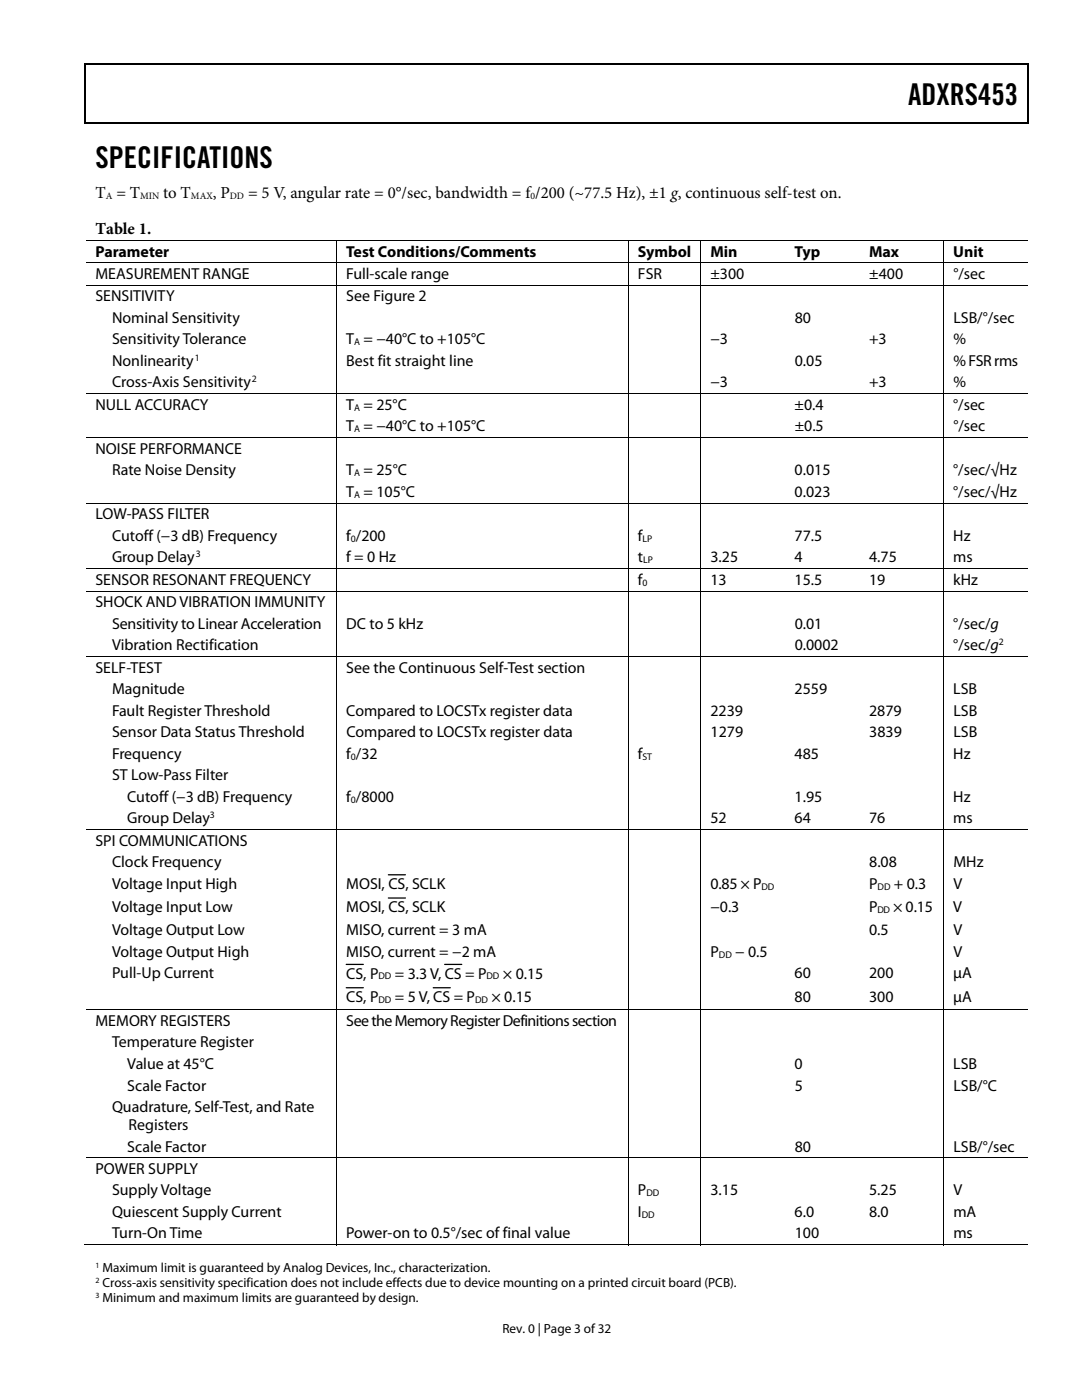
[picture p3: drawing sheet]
<svg xmlns="http://www.w3.org/2000/svg" width="216mm" height="279mm" viewBox="0 0 216 279" stroke-linecap="round" stroke-linejoin="round" font-family="sans-serif">
<defs><g id="words">
<g font-size="6">
<text x="181.2" y="21">ADXRS453</text>
<text x="19" y="33.6">SPECIFICATIONS</text>
</g>
<g font-size="3.3">
<text x="19" y="39.5">T = T</text>
<text x="32.6" y="39.5">to T</text>
<text x="42.5" y="39.5">, P</text>
<text x="49.5" y="39.5">= 5 V, angular rate = 0°/sec, bandwidth = f /200 (~77.5 Hz), ±1 g, continuous self-test on.</text>
<text x="19.1" y="46.6">Table 1.</text>
</g>
<g font-size="3.2">
<text x="19" y="51.2">Parameter</text>
<text x="69.1" y="51.2">Test Conditions/Comments</text>
<text x="127.3" y="51.2">Symbol</text>
<text x="141.7" y="51.2">Min</text>
<text x="158.6" y="51.2">Typ</text>
<text x="173.4" y="51.2">Max</text>
<text x="190.2" y="51.2">Unit</text>
<text x="19" y="55.7">MEASUREMENT RANGE</text>
<text x="69.1" y="55.7">Full-scale range</text>
<text x="127.3" y="55.7">FSR</text>
<text x="141.8" y="55.7">±300</text>
<text x="173.4" y="55.7">±400</text>
<text x="190.3" y="55.7">°/sec</text>
<text x="19" y="60.1">SENSITIVITY</text>
<text x="22.4" y="64.4">Nominal Sensitivity</text>
<text x="69.1" y="60.1">See Figure 2</text>
<text x="158.6" y="64.4">80</text>
<text x="190.2" y="64.4">LSB/°/sec</text>
<text x="22.4" y="68.7">Sensitivity Tolerance</text>
<text x="69.1" y="68.7">T = −40°C to +105°C</text>
<text x="141.8" y="68.7">−3</text>
<text x="173.4" y="68.7">+3</text>
<text x="190.2" y="68.7">%</text>
<text x="22.4" y="73">Nonlinearity</text>
<text x="22.4" y="77.3">Cross-Axis Sensitivity</text>
<text x="69.1" y="73">Best fit straight line</text>
<text x="141.8" y="77.3">−3</text>
<text x="158.6" y="73">0.05</text>
<text x="173.4" y="77.3">+3</text>
<text x="190.2" y="77.3">%</text>
<text x="190.2" y="73">% FSR rms</text>
<text x="19" y="81.8">NULL ACCURACY</text>
<text x="69.1" y="81.8">T = 25°C</text>
<text x="158.6" y="81.8">±0.4</text>
<text x="190.2" y="81.8">°/sec</text>
<text x="69.1" y="86.1">T = −40°C to +105°C</text>
<text x="158.6" y="86.1">±0.5</text>
<text x="190.2" y="86.1">°/sec</text>
<text x="19" y="90.6">NOISE PERFORMANCE</text>
<text x="22.4" y="94.8">Rate Noise Density</text>
<text x="69.1" y="94.8">T = 25°C</text>
<text x="158.6" y="94.8">0.015</text>
<text x="190.2" y="94.8">°/sec/√Hz</text>
<text x="69.1" y="99.1">T = 105°C</text>
<text x="158.6" y="99.1">0.023</text>
<text x="190.2" y="99.1">°/sec/√Hz</text>
<text x="19" y="103.6">LOW-PASS FILTER</text>
<text x="22.4" y="107.9">Cutoff (−3 dB) Frequency</text>
<text x="69.1" y="107.9">f /200</text>
<text x="127.3" y="107.9">f</text>
<text x="158.6" y="107.9">77.5</text>
<text x="190.2" y="107.9">Hz</text>
<text x="22.4" y="112.2">Group Delay</text>
<text x="69.1" y="112.2">f = 0 Hz</text>
<text x="127.3" y="112.2">t</text>
<text x="141.8" y="112.2">3.25</text>
<text x="158.6" y="112.2">4</text>
<text x="173.4" y="112.2">4.75</text>
<text x="190.2" y="112.2">ms</text>
<text x="19" y="116.7">SENSOR RESONANT FREQUENCY</text>
<text x="127.3" y="116.7">f</text>
<text x="141.8" y="116.7">13</text>
<text x="158.6" y="116.7">15.5</text>
<text x="173.4" y="116.7">19</text>
<text x="190.2" y="116.7">kHz</text>
<text x="19" y="121.2">SHOCK AND VIBRATION IMMUNITY</text>
<text x="22.4" y="125.5">Sensitivity to Linear Acceleration</text>
<text x="69.1" y="125.5">DC to 5 kHz</text>
<text x="158.6" y="125.5">0.01</text>
<text x="190.2" y="125.5">°/sec/g</text>
<text x="22.4" y="129.8">Vibration Rectification</text>
<text x="158.6" y="129.8">0.0002</text>
<text x="190.2" y="129.8">°/sec/g</text>
<text x="19" y="134.2">SELF-TEST</text>
<text x="69.1" y="134.2">See the Continuous Self-Test section</text>
<text x="22.4" y="138.5">Magnitude</text>
<text x="22.4" y="142.8">Fault Register Threshold</text>
<text x="69.1" y="142.8">Compared to LOCSTx register data</text>
<text x="141.8" y="142.8">2239</text>
<text x="158.5" y="138.5">2559</text>
<text x="173.4" y="142.8">2879</text>
<text x="190.2" y="138.5">LSB</text>
<text x="190.2" y="142.8">LSB</text>
<text x="22.4" y="147.1">Sensor Data Status Threshold</text>
<text x="69.1" y="147.1">Compared to LOCSTx register data</text>
<text x="141.8" y="147.1">1279</text>
<text x="173.4" y="147.1">3839</text>
<text x="190.2" y="147.1">LSB</text>
<text x="22.4" y="151.4">Frequency</text>
<text x="22.4" y="155.7">ST Low-Pass Filter</text>
<text x="69.1" y="151.4">f /32</text>
<text x="127.3" y="151.4">f</text>
<text x="158.6" y="151.4">485</text>
<text x="190.2" y="151.4">Hz</text>
<text x="25.4" y="160">Cutoff (−3 dB) Frequency</text>
<text x="69.1" y="160">f /8000</text>
<text x="158.6" y="160">1.95</text>
<text x="190.2" y="160">Hz</text>
<text x="25.4" y="164.3">Group Delay</text>
<text x="141.8" y="164.3">52</text>
<text x="158.6" y="164.3">64</text>
<text x="173.4" y="164.3">76</text>
<text x="190.2" y="164.3">ms</text>
<text x="19" y="168.8">SPI COMMUNICATIONS</text>
<text x="22.4" y="173.1">Clock Frequency</text>
<text x="173.4" y="173.1">8.08</text>
<text x="190.2" y="173.1">MHz</text>
<text x="22.4" y="177.4">Voltage Input High</text>
<text x="69.1" y="177.4">MOSI, CS, SCLK</text>
<text x="141.8" y="177.4">0.85 × P</text>
<text x="173.4" y="177.4">P</text>
<text x="178.4" y="177.4">+ 0.3</text>
<text x="190.2" y="177.4">V</text>
<text x="22.4" y="182">Voltage Input Low</text>
<text x="69.1" y="182">MOSI, CS, SCLK</text>
<text x="141.8" y="182">−0.3</text>
<text x="173.4" y="182">P</text>
<text x="178.2" y="182">× 0.15</text>
<text x="190.2" y="182">V</text>
<text x="22.4" y="186.7">Voltage Output Low</text>
<text x="22.4" y="191">Voltage Output High</text>
<text x="69.1" y="191">MISO, current = −2 mA</text>
<text x="69.1" y="186.7">MISO, current = 3 mA</text>
<text x="141.8" y="191">P</text>
<text x="146.7" y="191">− 0.5</text>
<text x="173.4" y="186.7">0.5</text>
<text x="190.2" y="186.7">V</text>
<text x="190.2" y="191">V</text>
<text x="22.4" y="195.3">Pull-Up Current</text>
<text x="69.1" y="195.3">CS, P</text>
<text x="78.8" y="195.3">= 3.3 V, CS = P</text>
<text x="100.3" y="195.3">× 0.15</text>
<text x="158.6" y="195.3">60</text>
<text x="173.4" y="195.3">200</text>
<text x="190.2" y="195.3">μA</text>
<text x="69.1" y="199.9">CS, P</text>
<text x="78.8" y="199.9">= 5 V, CS = P</text>
<text x="98" y="199.9">× 0.15</text>
<text x="158.6" y="199.9">80</text>
<text x="173.4" y="199.9">300</text>
<text x="190.2" y="199.9">μA</text>
<text x="19" y="204.7">MEMORY REGISTERS</text>
<text x="22.4" y="209">Temperature Register</text>
<text x="69.1" y="204.7">See theMemory Register Definitionssection</text>
<text x="25.4" y="213.3">Value at 45°C</text>
<text x="158.6" y="213.3">0</text>
<text x="190.2" y="213.3">LSB</text>
<text x="22.4" y="222">Quadrature, Self-Test, and Rate</text>
<text x="25.4" y="217.6">Scale Factor</text>
<text x="158.6" y="217.6">5</text>
<text x="190.2" y="217.6">LSB/°C</text>
<text x="25.7" y="225.5">Registers</text>
<text x="25.4" y="229.8">Scale Factor</text>
<text x="158.6" y="229.8">80</text>
<text x="190.2" y="229.8">LSB/°/sec</text>
<text x="19" y="234.3">POWER SUPPLY</text>
<text x="22.4" y="238.6">Supply Voltage</text>
<text x="127.3" y="238.6">P</text>
<text x="141.8" y="238.6">3.15</text>
<text x="173.4" y="238.6">5.25</text>
<text x="190.2" y="238.6">V</text>
<text x="22.4" y="242.9">Quiescent Supply Current</text>
<text x="127.3" y="242.9">I</text>
<text x="158.6" y="242.9">6.0</text>
<text x="173.4" y="242.9">8.0</text>
<text x="190.2" y="242.9">mA</text>
<text x="22.4" y="247.2">Turn-On Time</text>
<text x="69.1" y="247.2">Power-on to 0.5°/sec of final value</text>
<text x="158.6" y="247.2">100</text>
<text x="190.2" y="247.2">ms</text>
</g>
<g font-size="2.6">
<text x="20.4" y="253.9">Maximum limit is guaranteed by Analog Devices, Inc., characterization.</text>
<text x="20.4" y="256.9">Cross-axis sensitivity specification does not include effects due to device mounting on a printed circuit board (PCB).</text>
<text x="20.4" y="259.8">Minimum and maximum limits are guaranteed by design.</text>
<text x="100.3" y="266">Rev. 0 | Page 3 of 32</text>
</g>
<g font-size="1.9">
<text x="21.1" y="39.7">A</text>
<text x="28" y="39.7">MIN</text>
<text x="38.1" y="39.7">MAX</text>
<text x="45.9" y="39.7">DD</text>
<text x="105.9" y="39.7">0</text>
<text x="38.9" y="72">1</text>
<text x="70.7" y="68.9">A</text>
<text x="50.3" y="76.3">2</text>
<text x="70.7" y="82">A</text>
<text x="70.7" y="86.3">A</text>
<text x="70.7" y="95">A</text>
<text x="70.7" y="99.3">A</text>
<text x="39.1" y="111.2">3</text>
<text x="70" y="108.1">0</text>
<text x="128.2" y="108.1">LP</text>
<text x="128.3" y="112.4">LP</text>
<text x="128.2" y="116.9">0</text>
<text x="199.3" y="128.7">2</text>
<text x="70" y="151.6">0</text>
<text x="128.2" y="151.6">ST</text>
<text x="70" y="160.2">0</text>
<text x="41.9" y="163.2">3</text>
<text x="151.9" y="177.5">DD</text>
<text x="175.1" y="177.5">DD</text>
<text x="175.1" y="182.2">DD</text>
<text x="143.4" y="191.1">DD</text>
<text x="75.5" y="195.5">DD</text>
<text x="97.1" y="195.5">DD</text>
<text x="75.5" y="200.1">DD</text>
<text x="94.8" y="200.1">DD</text>
<text x="129" y="238.7">DD</text>
<text x="128" y="243">DD</text>
</g>
<g font-size="1.6">
<text x="19" y="253">1</text>
<text x="19" y="256">2</text>
<text x="19" y="259">3</text>
</g>
</g></defs>
<path d="M16.9 12.7h.2v1h-.2zM205.1 12.7h.2v1h-.2zM205.1 12.7h.2v.3h-.2zM82.3 24.4h.2v.3h-.2zM205.1 24.4h.2v.3h-.2z" fill="#000"/>
<path d="M16.9 12.8h188.2M17 13.7v11M205.2 13.7v11M205.1 24.5h-188.2M77.5 174.6h3.4M77.5 179.2h3.4M69.1 192.5h3.4M69.1 197.1h3.4M86.4 197.1h3.5M88.7 192.5h3.4" fill="none" stroke="#000" stroke-width=".25"/>
<g fill="none" stroke="#000" stroke-width=".2">
<path d="M17.1 47.9h188M17.1 52.5h188M17.1 56.9h188M67.2 48v4.4M67.2 52.5v4.4M67.2 57v21.5M125.4 48v4.4M125.4 52.5v4.4M125.4 57v21.5M139.9 48v4.4M139.9 52.5v4.4M139.9 57v21.5"/>
<path d="M188.3 48v4.4M188.3 52.5v4.4M188.3 57v21.5M17.1 78.6h188M67.2 78.7v8.6M125.4 78.7v8.6M139.9 78.7v8.6M188.3 78.7v8.6M17.1 87.4h188M67.2 87.4v12.9M125.4 87.4v12.9M139.9 87.4v12.9"/>
<path d="M188.3 87.4v12.9M17.1 100.4h188M17.1 113.5h188M17.1 118h188M67.2 100.5v12.9M67.2 113.6v4.3M67.2 118v12.9M125.4 100.5v12.9M125.4 113.6v4.3M125.4 118v12.9M139.9 100.5v12.9M139.9 113.6v4.3"/>
<path d="M139.9 118v12.9M188.3 100.5v12.9M188.3 113.6v4.3M188.3 118v12.9M17.1 131h188M67.2 131.1v34.4M125.4 131.1v34.4M139.9 131.1v34.4M188.3 131.1v34.4M17.1 165.6h188M67.2 165.7v35.7M125.4 165.7v35.7"/>
<path d="M139.9 165.7v35.7M188.3 165.7v35.7M17.1 201.5h188M67.2 201.6v29.4M125.4 201.6v29.4M139.9 201.6v29.4M188.3 201.6v29.4M17.1 231.1h188M67.2 231.2v17.3M125.4 231.2v17.3M139.9 231.2v17.3M188.3 231.2v17.3"/>
<path d="M16.9 248.5h50.2M67.3 248.5h58M125.5 248.5h14.3M140 248.5h48.2M188.4 248.5h16.7"/>
</g>
<use href="#words"/>
</svg>
